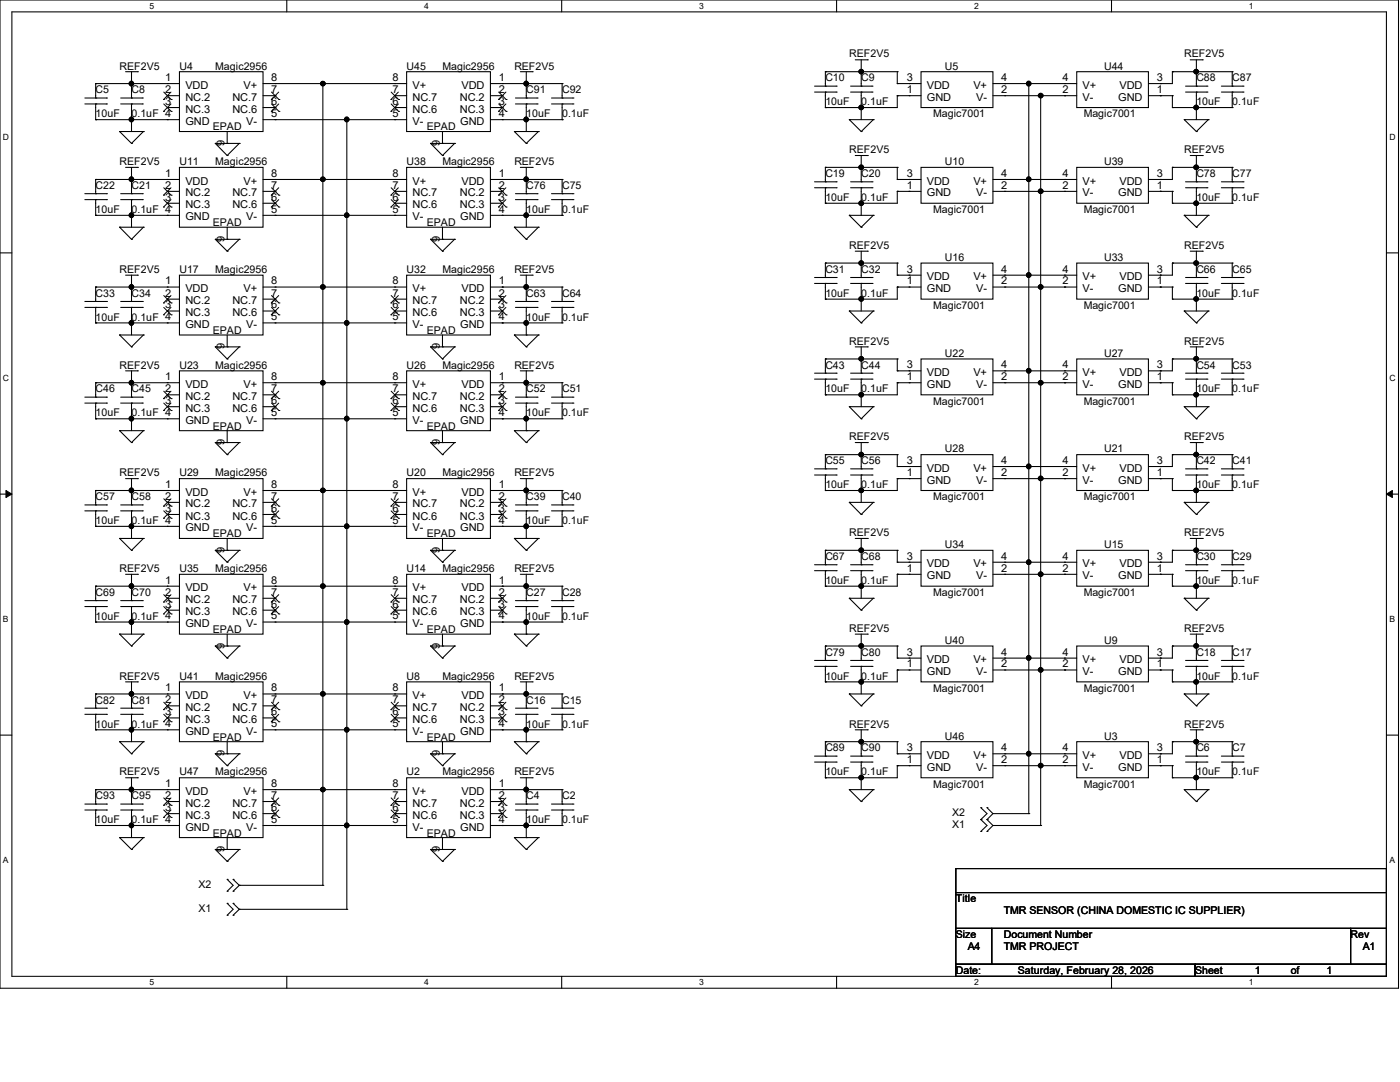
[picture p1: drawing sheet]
<svg xmlns="http://www.w3.org/2000/svg" width="279mm" height="216mm" viewBox="0 0 279 216" stroke-linecap="round" stroke-linejoin="round" font-family="sans-serif">
<defs><g id="words">
<g font-size="2.2">
<text x="33" y="16.2">1</text>
<text x="37" y="17.7">VDD</text>
<text x="48.6" y="17.7">V+</text>
<text x="54.1" y="16.2">8</text>
<text x="78.3" y="16.2">8</text>
<text x="82.3" y="17.7">V+</text>
<text x="92.1" y="17.7">VDD</text>
<text x="99.5" y="16.2">1</text>
<text x="181" y="16.2">3</text>
<text x="185" y="17.7">VDD</text>
<text x="194.3" y="17.7">V+</text>
<text x="199.8" y="16.2">4</text>
<text x="212" y="16.2">4</text>
<text x="216.1" y="17.7">V+</text>
<text x="223.4" y="17.7">VDD</text>
<text x="230.8" y="16.2">3</text>
<text x="33" y="18.6">2</text>
<text x="33" y="21">3</text>
<text x="37" y="20.1">NC.2</text>
<text x="37" y="22.5">NC.3</text>
<text x="46.4" y="22.5">NC.6</text>
<text x="46.4" y="20.1">NC.7</text>
<text x="54.1" y="23.4">5</text>
<text x="54.1" y="21">6</text>
<text x="54.1" y="18.6">7</text>
<text x="78.3" y="23.4">5</text>
<text x="78.3" y="21">6</text>
<text x="78.3" y="18.6">7</text>
<text x="82.3" y="22.5">NC.6</text>
<text x="82.3" y="20.1">NC.7</text>
<text x="91.8" y="20.1">NC.2</text>
<text x="91.8" y="22.5">NC.3</text>
<text x="99.5" y="18.6">2</text>
<text x="99.5" y="21">3</text>
<text x="99.5" y="23.4">4</text>
<text x="181" y="18.6">1</text>
<text x="185" y="20.1">GND</text>
<text x="194.8" y="20.1">V-</text>
<text x="199.8" y="18.6">2</text>
<text x="212" y="18.6">2</text>
<text x="216.1" y="20.1">V-</text>
<text x="223.2" y="20.1">GND</text>
<text x="230.8" y="18.6">1</text>
<text x="37" y="24.9">GND</text>
<text x="44.8" y="29.1" transform="rotate(-90 44.8 29.1)">9</text>
<text x="49.1" y="24.9">V-</text>
<text x="82.3" y="24.9">V-</text>
<text x="87.8" y="29.1" transform="rotate(-90 87.8 29.1)">9</text>
<text x="91.9" y="24.9">GND</text>
<text x="33" y="35.3">1</text>
<text x="54.1" y="35.3">8</text>
<text x="78.3" y="35.3">8</text>
<text x="99.5" y="35.3">1</text>
<text x="181" y="35.3">3</text>
<text x="199.8" y="35.3">4</text>
<text x="212" y="35.3">4</text>
<text x="230.8" y="35.3">3</text>
<text x="33" y="37.7">2</text>
<text x="33" y="40">3</text>
<text x="37" y="36.8">VDD</text>
<text x="37" y="39.2">NC.2</text>
<text x="37" y="41.6">NC.3</text>
<text x="46.4" y="41.6">NC.6</text>
<text x="46.4" y="39.2">NC.7</text>
<text x="48.6" y="36.8">V+</text>
<text x="54.1" y="40">6</text>
<text x="54.1" y="37.7">7</text>
<text x="78.3" y="40">6</text>
<text x="78.3" y="37.7">7</text>
<text x="82.3" y="41.6">NC.6</text>
<text x="82.3" y="39.2">NC.7</text>
<text x="82.3" y="36.8">V+</text>
<text x="91.8" y="39.2">NC.2</text>
<text x="91.8" y="41.6">NC.3</text>
<text x="92.1" y="36.8">VDD</text>
<text x="99.5" y="37.7">2</text>
<text x="99.5" y="40">3</text>
<text x="181" y="37.7">1</text>
<text x="185" y="39.2">GND</text>
<text x="185" y="36.8">VDD</text>
<text x="194.3" y="36.8">V+</text>
<text x="194.8" y="39.2">V-</text>
<text x="199.8" y="37.7">2</text>
<text x="212" y="37.7">2</text>
<text x="216.1" y="39.2">V-</text>
<text x="216.1" y="36.8">V+</text>
<text x="223.2" y="39.2">GND</text>
<text x="223.4" y="36.8">VDD</text>
<text x="230.8" y="37.7">1</text>
<text x="37" y="44">GND</text>
<text x="49.1" y="44">V-</text>
<text x="54.1" y="42.5">5</text>
<text x="78.3" y="42.5">5</text>
<text x="82.3" y="44">V-</text>
<text x="91.9" y="44">GND</text>
<text x="99.5" y="42.5">4</text>
<text x="44.8" y="48.2" transform="rotate(-90 44.8 48.2)">9</text>
<text x="87.8" y="48.2" transform="rotate(-90 87.8 48.2)">9</text>
<text x="33" y="56.8">1</text>
<text x="33" y="59.2">2</text>
<text x="37" y="58.3">VDD</text>
<text x="48.6" y="58.3">V+</text>
<text x="54.1" y="59.2">7</text>
<text x="54.1" y="56.8">8</text>
<text x="78.3" y="59.2">7</text>
<text x="78.3" y="56.8">8</text>
<text x="82.3" y="58.3">V+</text>
<text x="92.1" y="58.3">VDD</text>
<text x="99.5" y="56.8">1</text>
<text x="99.5" y="59.2">2</text>
<text x="181" y="56.8">1</text>
<text x="181" y="54.4">3</text>
<text x="185" y="58.3">GND</text>
<text x="185" y="55.9">VDD</text>
<text x="194.3" y="55.9">V+</text>
<text x="194.8" y="58.3">V-</text>
<text x="199.8" y="56.8">2</text>
<text x="199.8" y="54.4">4</text>
<text x="212" y="56.8">2</text>
<text x="212" y="54.4">4</text>
<text x="216.1" y="58.3">V-</text>
<text x="216.1" y="55.9">V+</text>
<text x="223.2" y="58.3">GND</text>
<text x="223.4" y="55.9">VDD</text>
<text x="230.8" y="56.8">1</text>
<text x="230.8" y="54.4">3</text>
<text x="33" y="61.6">3</text>
<text x="37" y="60.7">NC.2</text>
<text x="37" y="63.1">NC.3</text>
<text x="37" y="65.4">GND</text>
<text x="46.4" y="63.1">NC.6</text>
<text x="46.4" y="60.7">NC.7</text>
<text x="49.1" y="65.4">V-</text>
<text x="54.1" y="63.9">5</text>
<text x="54.1" y="61.6">6</text>
<text x="78.3" y="63.9">5</text>
<text x="78.3" y="61.6">6</text>
<text x="82.3" y="65.4">V-</text>
<text x="82.3" y="63.1">NC.6</text>
<text x="82.3" y="60.7">NC.7</text>
<text x="91.8" y="60.7">NC.2</text>
<text x="91.8" y="63.1">NC.3</text>
<text x="91.9" y="65.4">GND</text>
<text x="99.5" y="61.6">3</text>
<text x="99.5" y="63.9">4</text>
<text x="44.8" y="69.7" transform="rotate(-90 44.8 69.7)">9</text>
<text x="87.8" y="69.7" transform="rotate(-90 87.8 69.7)">9</text>
<text x="33" y="75.9">1</text>
<text x="37" y="77.4">VDD</text>
<text x="48.6" y="77.4">V+</text>
<text x="54.1" y="75.9">8</text>
<text x="78.3" y="75.9">8</text>
<text x="82.3" y="77.4">V+</text>
<text x="92.1" y="77.4">VDD</text>
<text x="99.5" y="75.9">1</text>
<text x="181" y="75.9">1</text>
<text x="181" y="73.5">3</text>
<text x="185" y="77.4">GND</text>
<text x="185" y="75">VDD</text>
<text x="194.3" y="75">V+</text>
<text x="194.8" y="77.4">V-</text>
<text x="199.8" y="75.9">2</text>
<text x="199.8" y="73.5">4</text>
<text x="212" y="75.9">2</text>
<text x="212" y="73.5">4</text>
<text x="216.1" y="77.4">V-</text>
<text x="216.1" y="75">V+</text>
<text x="223.2" y="77.4">GND</text>
<text x="223.4" y="75">VDD</text>
<text x="230.8" y="75.9">1</text>
<text x="230.8" y="73.5">3</text>
<text x="33" y="78.3">2</text>
<text x="33" y="80.6">3</text>
<text x="37" y="79.8">NC.2</text>
<text x="37" y="82.2">NC.3</text>
<text x="46.4" y="82.2">NC.6</text>
<text x="46.4" y="79.8">NC.7</text>
<text x="54.1" y="83.1">5</text>
<text x="54.1" y="80.6">6</text>
<text x="54.1" y="78.3">7</text>
<text x="78.3" y="83.1">5</text>
<text x="78.3" y="80.6">6</text>
<text x="78.3" y="78.3">7</text>
<text x="82.3" y="82.2">NC.6</text>
<text x="82.3" y="79.8">NC.7</text>
<text x="91.8" y="79.8">NC.2</text>
<text x="91.8" y="82.2">NC.3</text>
<text x="99.5" y="78.3">2</text>
<text x="99.5" y="80.6">3</text>
<text x="99.5" y="83.1">4</text>
<text x="37" y="84.6">GND</text>
<text x="44.8" y="88.8" transform="rotate(-90 44.8 88.8)">9</text>
<text x="49.1" y="84.6">V-</text>
<text x="82.3" y="84.6">V-</text>
<text x="87.8" y="88.8" transform="rotate(-90 87.8 88.8)">9</text>
<text x="91.9" y="84.6">GND</text>
<text x="181" y="95">1</text>
<text x="181" y="92.6">3</text>
<text x="185" y="94.1">VDD</text>
<text x="194.3" y="94.1">V+</text>
<text x="199.8" y="95">2</text>
<text x="199.8" y="92.6">4</text>
<text x="212" y="95">2</text>
<text x="212" y="92.6">4</text>
<text x="216.1" y="94.1">V+</text>
<text x="223.4" y="94.1">VDD</text>
<text x="230.8" y="95">1</text>
<text x="230.8" y="92.6">3</text>
<text x="33" y="97.4">1</text>
<text x="33" y="99.7">2</text>
<text x="37" y="98.9">VDD</text>
<text x="37" y="101.3">NC.2</text>
<text x="46.4" y="101.3">NC.7</text>
<text x="48.6" y="98.9">V+</text>
<text x="54.1" y="99.7">7</text>
<text x="54.1" y="97.4">8</text>
<text x="78.3" y="99.7">7</text>
<text x="78.3" y="97.4">8</text>
<text x="82.3" y="101.3">NC.7</text>
<text x="82.3" y="98.9">V+</text>
<text x="91.8" y="101.3">NC.2</text>
<text x="92.1" y="98.9">VDD</text>
<text x="99.5" y="97.4">1</text>
<text x="99.5" y="99.7">2</text>
<text x="185" y="96.5">GND</text>
<text x="194.8" y="96.5">V-</text>
<text x="216.1" y="96.5">V-</text>
<text x="223.2" y="96.5">GND</text>
<text x="33" y="102.1">3</text>
<text x="37" y="103.7">NC.3</text>
<text x="37" y="106">GND</text>
<text x="46.4" y="103.7">NC.6</text>
<text x="49.1" y="106">V-</text>
<text x="54.1" y="104.5">5</text>
<text x="54.1" y="102.1">6</text>
<text x="78.3" y="104.5">5</text>
<text x="78.3" y="102.1">6</text>
<text x="82.3" y="106">V-</text>
<text x="82.3" y="103.7">NC.6</text>
<text x="91.8" y="103.7">NC.3</text>
<text x="91.9" y="106">GND</text>
<text x="99.5" y="102.1">3</text>
<text x="99.5" y="104.5">4</text>
<text x="44.8" y="110.3" transform="rotate(-90 44.8 110.3)">9</text>
<text x="87.8" y="110.3" transform="rotate(-90 87.8 110.3)">9</text>
<text x="181" y="111.7">3</text>
<text x="185" y="113.2">VDD</text>
<text x="194.3" y="113.2">V+</text>
<text x="199.8" y="111.7">4</text>
<text x="212" y="111.7">4</text>
<text x="216.1" y="113.2">V+</text>
<text x="223.4" y="113.2">VDD</text>
<text x="230.8" y="111.7">3</text>
<text x="33" y="116.5">1</text>
<text x="33" y="118.9">2</text>
<text x="37" y="118">VDD</text>
<text x="48.6" y="118">V+</text>
<text x="54.1" y="118.9">7</text>
<text x="54.1" y="116.5">8</text>
<text x="78.3" y="118.9">7</text>
<text x="78.3" y="116.5">8</text>
<text x="82.3" y="118">V+</text>
<text x="92.1" y="118">VDD</text>
<text x="99.5" y="116.5">1</text>
<text x="99.5" y="118.9">2</text>
<text x="181" y="114.1">1</text>
<text x="185" y="115.6">GND</text>
<text x="194.8" y="115.6">V-</text>
<text x="199.8" y="114.1">2</text>
<text x="212" y="114.1">2</text>
<text x="216.1" y="115.6">V-</text>
<text x="223.2" y="115.6">GND</text>
<text x="230.8" y="114.1">1</text>
<text x="33" y="121.2">3</text>
<text x="37" y="120.4">NC.2</text>
<text x="37" y="122.8">NC.3</text>
<text x="37" y="125.1">GND</text>
<text x="46.4" y="122.8">NC.6</text>
<text x="46.4" y="120.4">NC.7</text>
<text x="49.1" y="125.1">V-</text>
<text x="54.1" y="123.6">5</text>
<text x="54.1" y="121.2">6</text>
<text x="78.3" y="123.6">5</text>
<text x="78.3" y="121.2">6</text>
<text x="82.3" y="125.1">V-</text>
<text x="82.3" y="122.8">NC.6</text>
<text x="82.3" y="120.4">NC.7</text>
<text x="91.8" y="120.4">NC.2</text>
<text x="91.8" y="122.8">NC.3</text>
<text x="91.9" y="125.1">GND</text>
<text x="99.5" y="121.2">3</text>
<text x="99.5" y="123.6">4</text>
<text x="44.8" y="129.4" transform="rotate(-90 44.8 129.4)">9</text>
<text x="87.8" y="129.4" transform="rotate(-90 87.8 129.4)">9</text>
<text x="181" y="130.8">3</text>
<text x="199.8" y="130.8">4</text>
<text x="212" y="130.8">4</text>
<text x="230.8" y="130.8">3</text>
<text x="33" y="138">1</text>
<text x="54.1" y="138">8</text>
<text x="78.3" y="138">8</text>
<text x="99.5" y="138">1</text>
<text x="181" y="133.2">1</text>
<text x="185" y="134.7">GND</text>
<text x="185" y="132.3">VDD</text>
<text x="194.3" y="132.3">V+</text>
<text x="194.8" y="134.7">V-</text>
<text x="199.8" y="133.2">2</text>
<text x="212" y="133.2">2</text>
<text x="216.1" y="134.7">V-</text>
<text x="216.1" y="132.3">V+</text>
<text x="223.2" y="134.7">GND</text>
<text x="223.4" y="132.3">VDD</text>
<text x="230.8" y="133.2">1</text>
<text x="33" y="140.3">2</text>
<text x="33" y="142.7">3</text>
<text x="37" y="139.5">VDD</text>
<text x="37" y="141.9">NC.2</text>
<text x="46.4" y="141.9">NC.7</text>
<text x="48.6" y="139.5">V+</text>
<text x="54.1" y="142.7">6</text>
<text x="54.1" y="140.3">7</text>
<text x="78.3" y="142.7">6</text>
<text x="78.3" y="140.3">7</text>
<text x="82.3" y="141.9">NC.7</text>
<text x="82.3" y="139.5">V+</text>
<text x="91.8" y="141.9">NC.2</text>
<text x="92.1" y="139.5">VDD</text>
<text x="99.5" y="140.3">2</text>
<text x="99.5" y="142.7">3</text>
<text x="37" y="144.3">NC.3</text>
<text x="37" y="146.6">GND</text>
<text x="46.4" y="144.3">NC.6</text>
<text x="49.1" y="146.6">V-</text>
<text x="54.1" y="145.1">5</text>
<text x="78.3" y="145.1">5</text>
<text x="82.3" y="146.6">V-</text>
<text x="82.3" y="144.3">NC.6</text>
<text x="91.8" y="144.3">NC.3</text>
<text x="91.9" y="146.6">GND</text>
<text x="99.5" y="145.1">4</text>
<text x="181" y="149.9">3</text>
<text x="199.8" y="149.9">4</text>
<text x="212" y="149.9">4</text>
<text x="230.8" y="149.9">3</text>
<text x="44.8" y="150.9" transform="rotate(-90 44.8 150.9)">9</text>
<text x="87.8" y="150.9" transform="rotate(-90 87.8 150.9)">9</text>
<text x="181" y="152.3">1</text>
<text x="185" y="153.8">GND</text>
<text x="185" y="151.4">VDD</text>
<text x="194.3" y="151.4">V+</text>
<text x="194.8" y="153.8">V-</text>
<text x="199.8" y="152.3">2</text>
<text x="212" y="152.3">2</text>
<text x="216.1" y="153.8">V-</text>
<text x="216.1" y="151.4">V+</text>
<text x="223.2" y="153.8">GND</text>
<text x="223.4" y="151.4">VDD</text>
<text x="230.8" y="152.3">1</text>
<text x="33" y="157.1">1</text>
<text x="33" y="159.4">2</text>
<text x="33" y="161.8">3</text>
<text x="37" y="158.6">VDD</text>
<text x="37" y="160.9">NC.2</text>
<text x="46.4" y="160.9">NC.7</text>
<text x="48.6" y="158.6">V+</text>
<text x="54.1" y="161.8">6</text>
<text x="54.1" y="159.4">7</text>
<text x="54.1" y="157.1">8</text>
<text x="78.3" y="161.8">6</text>
<text x="78.3" y="159.4">7</text>
<text x="78.3" y="157.1">8</text>
<text x="82.3" y="160.9">NC.7</text>
<text x="82.3" y="158.6">V+</text>
<text x="91.8" y="160.9">NC.2</text>
<text x="92.1" y="158.6">VDD</text>
<text x="99.5" y="157.1">1</text>
<text x="99.5" y="159.4">2</text>
<text x="99.5" y="161.8">3</text>
<text x="37" y="163.4">NC.3</text>
<text x="37" y="165.7">GND</text>
<text x="46.4" y="163.4">NC.6</text>
<text x="49.1" y="165.7">V-</text>
<text x="54.1" y="164.2">5</text>
<text x="78.3" y="164.2">5</text>
<text x="82.3" y="165.7">V-</text>
<text x="82.3" y="163.4">NC.6</text>
<text x="91.8" y="163.4">NC.3</text>
<text x="91.9" y="165.7">GND</text>
<text x="99.5" y="164.2">4</text>
<text x="44.8" y="170" transform="rotate(-90 44.8 170)">9</text>
<text x="87.8" y="170" transform="rotate(-90 87.8 170)">9</text>
</g>
<g font-size="2.1">
<text x="169.5" y="11.5">REF2V5</text>
<text x="236.3" y="11.5">REF2V5</text>
<text x="23.9" y="13.9">REF2V5</text>
<text x="35.8" y="13.9">U4</text>
<text x="43" y="13.9">Magic2956</text>
<text x="81.2" y="13.9">U45</text>
<text x="88.3" y="13.9">Magic2956</text>
<text x="102.7" y="13.9">REF2V5</text>
<text x="164.7" y="16.3">C10</text>
<text x="171.9" y="16.3">C9</text>
<text x="188.6" y="13.9">U5</text>
<text x="220.3" y="13.9">U44</text>
<text x="238.8" y="16.3">C88</text>
<text x="245.9" y="16.3">C87</text>
<text x="19.1" y="18.6">C5</text>
<text x="19.1" y="23.4">10uF</text>
<text x="26.2" y="18.6">C8</text>
<text x="26.2" y="23.4">0.1uF 4</text>
<text x="105" y="18.6">C91</text>
<text x="105" y="23.4">10uF</text>
<text x="112.2" y="18.6">C92</text>
<text x="112.2" y="23.4">0.1uF</text>
<text x="164.7" y="21">10uF</text>
<text x="171.9" y="21">0.1uF</text>
<text x="186.2" y="23.4">Magic7001</text>
<text x="216.3" y="23.4">Magic7001</text>
<text x="238.8" y="21">10uF</text>
<text x="245.9" y="21">0.1uF</text>
<text x="42.5" y="26">EPAD</text>
<text x="85.2" y="26">EPAD</text>
<text x="23.9" y="33">REF2V5</text>
<text x="35.8" y="33">U11</text>
<text x="43" y="33">Magic2956</text>
<text x="81.2" y="33">U38</text>
<text x="88.3" y="33">Magic2956</text>
<text x="102.7" y="33">REF2V5</text>
<text x="164.7" y="35.3">C19</text>
<text x="169.5" y="30.6">REF2V5</text>
<text x="171.9" y="35.3">C20</text>
<text x="188.6" y="33">U10</text>
<text x="220.3" y="33">U39</text>
<text x="236.3" y="30.6">REF2V5</text>
<text x="238.8" y="35.3">C78</text>
<text x="245.9" y="35.3">C77</text>
<text x="19.1" y="37.8">C22</text>
<text x="26.2" y="37.8">C21</text>
<text x="105" y="37.8">C76</text>
<text x="112.2" y="37.8">C75</text>
<text x="164.7" y="40.1">10uF</text>
<text x="171.9" y="40.1">0.1uF</text>
<text x="238.8" y="40.1">10uF</text>
<text x="245.9" y="40.1">0.1uF</text>
<text x="19.1" y="42.5">10uF</text>
<text x="26.2" y="42.5">0.1uF 4</text>
<text x="42.5" y="45.1">EPAD</text>
<text x="85.2" y="45.1">EPAD</text>
<text x="105" y="42.5">10uF</text>
<text x="112.2" y="42.5">0.1uF</text>
<text x="186.2" y="42.5">Magic7001</text>
<text x="216.3" y="42.5">Magic7001</text>
<text x="169.5" y="49.7">REF2V5</text>
<text x="188.6" y="52.1">U16</text>
<text x="220.3" y="52.1">U33</text>
<text x="236.3" y="49.7">REF2V5</text>
<text x="19.1" y="59.2">C33</text>
<text x="23.9" y="54.4">REF2V5</text>
<text x="26.2" y="59.2">C34</text>
<text x="35.8" y="54.4">U17</text>
<text x="43" y="54.4">Magic2956</text>
<text x="81.2" y="54.4">U32</text>
<text x="88.3" y="54.4">Magic2956</text>
<text x="102.7" y="54.4">REF2V5</text>
<text x="105" y="59.2">C63</text>
<text x="112.2" y="59.2">C64</text>
<text x="164.7" y="54.4">C31</text>
<text x="164.7" y="59.2">10uF</text>
<text x="171.9" y="54.4">C32</text>
<text x="171.9" y="59.2">0.1uF</text>
<text x="238.8" y="54.4">C66</text>
<text x="238.8" y="59.2">10uF</text>
<text x="245.9" y="54.4">C65</text>
<text x="245.9" y="59.2">0.1uF</text>
<text x="19.1" y="64">10uF</text>
<text x="26.2" y="64">0.1uF 4</text>
<text x="105" y="64">10uF</text>
<text x="112.2" y="64">0.1uF</text>
<text x="186.2" y="61.6">Magic7001</text>
<text x="216.3" y="61.6">Magic7001</text>
<text x="42.5" y="66.6">EPAD</text>
<text x="85.2" y="66.6">EPAD</text>
<text x="169.5" y="68.8">REF2V5</text>
<text x="188.6" y="71.2">U22</text>
<text x="220.3" y="71.2">U27</text>
<text x="236.3" y="68.8">REF2V5</text>
<text x="23.9" y="73.6">REF2V5</text>
<text x="35.8" y="73.6">U23</text>
<text x="43" y="73.6">Magic2956</text>
<text x="81.2" y="73.6">U26</text>
<text x="88.3" y="73.6">Magic2956</text>
<text x="102.7" y="73.6">REF2V5</text>
<text x="164.7" y="73.6">C43</text>
<text x="171.9" y="73.6">C44</text>
<text x="238.8" y="73.6">C54</text>
<text x="245.9" y="73.6">C53</text>
<text x="19.1" y="78.3">C46</text>
<text x="19.1" y="83.1">10uF</text>
<text x="26.2" y="78.3">C45</text>
<text x="26.2" y="83.1">0.1uF 4</text>
<text x="105" y="78.3">C52</text>
<text x="105" y="83.1">10uF</text>
<text x="112.2" y="78.3">C51</text>
<text x="112.2" y="83.1">0.1uF</text>
<text x="164.7" y="78.3">10uF</text>
<text x="171.9" y="78.3">0.1uF</text>
<text x="186.2" y="80.7">Magic7001</text>
<text x="216.3" y="80.7">Magic7001</text>
<text x="238.8" y="78.3">10uF</text>
<text x="245.9" y="78.3">0.1uF</text>
<text x="42.5" y="85.7">EPAD</text>
<text x="85.2" y="85.7">EPAD</text>
<text x="169.5" y="87.9">REF2V5</text>
<text x="236.3" y="87.9">REF2V5</text>
<text x="23.9" y="95">REF2V5</text>
<text x="35.8" y="95">U29</text>
<text x="43" y="95">Magic2956</text>
<text x="81.2" y="95">U20</text>
<text x="88.3" y="95">Magic2956</text>
<text x="102.7" y="95">REF2V5</text>
<text x="164.7" y="92.7">C55</text>
<text x="171.9" y="92.7">C56</text>
<text x="188.6" y="90.3">U28</text>
<text x="220.3" y="90.3">U21</text>
<text x="238.8" y="92.7">C42</text>
<text x="245.9" y="92.7">C41</text>
<text x="19.1" y="99.8">C57</text>
<text x="26.2" y="99.8">C58</text>
<text x="105" y="99.8">C39</text>
<text x="112.2" y="99.8">C40</text>
<text x="164.7" y="97.5">10uF</text>
<text x="171.9" y="97.5">0.1uF</text>
<text x="186.2" y="99.8">Magic7001</text>
<text x="216.3" y="99.8">Magic7001</text>
<text x="238.8" y="97.5">10uF</text>
<text x="245.9" y="97.5">0.1uF</text>
<text x="19.1" y="104.6">10uF</text>
<text x="26.2" y="104.6">0.1uF 4</text>
<text x="42.5" y="107.2">EPAD</text>
<text x="85.2" y="107.2">EPAD</text>
<text x="105" y="104.6">10uF</text>
<text x="112.2" y="104.6">0.1uF</text>
<text x="169.5" y="107">REF2V5</text>
<text x="236.3" y="107">REF2V5</text>
<text x="164.7" y="111.8">C67</text>
<text x="171.9" y="111.8">C68</text>
<text x="188.6" y="109.4">U34</text>
<text x="220.3" y="109.4">U15</text>
<text x="238.8" y="111.8">C30</text>
<text x="245.9" y="111.8">C29</text>
<text x="19.1" y="118.9">C69</text>
<text x="23.9" y="114.1">REF2V5</text>
<text x="26.2" y="118.9">C70</text>
<text x="35.8" y="114.1">U35</text>
<text x="43" y="114.1">Magic2956</text>
<text x="81.2" y="114.1">U14</text>
<text x="88.3" y="114.1">Magic2956</text>
<text x="102.7" y="114.1">REF2V5</text>
<text x="105" y="118.9">C27</text>
<text x="112.2" y="118.9">C28</text>
<text x="164.7" y="116.5">10uF</text>
<text x="171.9" y="116.5">0.1uF</text>
<text x="186.2" y="118.9">Magic7001</text>
<text x="216.3" y="118.9">Magic7001</text>
<text x="238.8" y="116.5">10uF</text>
<text x="245.9" y="116.5">0.1uF</text>
<text x="19.1" y="123.7">10uF</text>
<text x="26.2" y="123.7">0.1uF 4</text>
<text x="105" y="123.7">10uF</text>
<text x="112.2" y="123.7">0.1uF</text>
<text x="42.5" y="126.3">EPAD</text>
<text x="85.2" y="126.3">EPAD</text>
<text x="164.7" y="130.9">C79</text>
<text x="169.5" y="126.1">REF2V5</text>
<text x="171.9" y="130.9">C80</text>
<text x="188.6" y="128.5">U40</text>
<text x="220.3" y="128.5">U9</text>
<text x="236.3" y="126.1">REF2V5</text>
<text x="238.8" y="130.9">C18</text>
<text x="245.9" y="130.9">C17</text>
<text x="23.9" y="135.6">REF2V5</text>
<text x="35.8" y="135.6">U41</text>
<text x="43" y="135.6">Magic2956</text>
<text x="81.2" y="135.6">U8</text>
<text x="88.3" y="135.6">Magic2956</text>
<text x="102.7" y="135.6">REF2V5</text>
<text x="164.7" y="135.6">10uF</text>
<text x="171.9" y="135.6">0.1uF</text>
<text x="238.8" y="135.6">10uF</text>
<text x="245.9" y="135.6">0.1uF</text>
<text x="19.1" y="140.4">C82</text>
<text x="26.2" y="140.4">C81</text>
<text x="105" y="140.4">C16</text>
<text x="112.2" y="140.4">C15</text>
<text x="186.2" y="138">Magic7001</text>
<text x="216.3" y="138">Magic7001</text>
<text x="19.1" y="145.2">10uF</text>
<text x="26.2" y="145.2">0.1uF 4</text>
<text x="42.5" y="147.8">EPAD</text>
<text x="85.2" y="147.8">EPAD</text>
<text x="105" y="145.2">10uF</text>
<text x="112.2" y="145.2">0.1uF</text>
<text x="164.7" y="149.9">C89</text>
<text x="169.5" y="145.2">REF2V5</text>
<text x="171.9" y="149.9">C90</text>
<text x="188.6" y="147.6">U46</text>
<text x="220.3" y="147.6">U3</text>
<text x="236.3" y="145.2">REF2V5</text>
<text x="238.8" y="149.9">C6</text>
<text x="245.9" y="149.9">C7</text>
<text x="23.9" y="154.7">REF2V5</text>
<text x="35.8" y="154.7">U47</text>
<text x="43" y="154.7">Magic2956</text>
<text x="81.2" y="154.7">U2</text>
<text x="88.3" y="154.7">Magic2956</text>
<text x="102.7" y="154.7">REF2V5</text>
<text x="164.7" y="154.7">10uF</text>
<text x="171.9" y="154.7">0.1uF</text>
<text x="238.8" y="154.7">10uF</text>
<text x="245.9" y="154.7">0.1uF</text>
<text x="19.1" y="159.5">C93</text>
<text x="26.2" y="159.5">C95</text>
<text x="105" y="159.5">C4</text>
<text x="112.2" y="159.5">C2</text>
<text x="186.2" y="157.1">Magic7001</text>
<text x="216.3" y="157.1">Magic7001</text>
<text x="19.1" y="164.3">10uF</text>
<text x="26.2" y="164.3">0.1uF 4</text>
<text x="42.5" y="166.9">EPAD</text>
<text x="85.2" y="166.9">EPAD</text>
<text x="105" y="164.3">10uF</text>
<text x="112.2" y="164.3">0.1uF</text>
<text x="190" y="162.9">X2</text>
<text x="190" y="165.2">X1</text>
<text x="39.6" y="177.2">X2</text>
<text x="39.6" y="181.9">X1</text>
<text x="190.8" y="180">Title</text>
<text x="200.3" y="182.4">TMR SENSOR (CHINA DOMESTIC IC SUPPLIER)</text>
<text x="190.8" y="187.2">Size</text>
<text x="193.1" y="189.6">A4</text>
<text x="200.3" y="187.2">Document Number</text>
<text x="200.3" y="189.6">TMR PROJECT</text>
<text x="269.5" y="187.2">Rev</text>
<text x="271.9" y="189.6">A1</text>
<text x="190.8" y="194.4">Date:</text>
<text x="203.2" y="194.4">Saturday, February 28, 2026</text>
<text x="238.5" y="194.4">Sheet</text>
<text x="250.4" y="194.4">1</text>
<text x="257.6" y="194.4">of</text>
<text x="264.7" y="194.4">1</text>
</g>
<g font-size="1.7">
<text x="29.8" y="1.8">5</text>
<text x="84.7" y="1.8">4</text>
<text x="139.5" y="1.8">3</text>
<text x="194.4" y="1.8">2</text>
<text x="249.3" y="1.8">1</text>
<text x=".6" y="27.9">D</text>
<text x="277.3" y="27.9">D</text>
<text x=".6" y="76">C</text>
<text x="277.3" y="76">C</text>
<text x=".6" y="124.2">B</text>
<text x="277.3" y="124.2">B</text>
<text x=".6" y="172.3">A</text>
<text x="277.3" y="172.3">A</text>
<text x="29.8" y="196.6">5</text>
<text x="84.7" y="196.6">4</text>
<text x="139.5" y="196.6">3</text>
<text x="194.4" y="196.6">2</text>
<text x="249.3" y="196.6">1</text>
</g>
</g></defs>
<path d="M0 0h279.1v197.2h-279.1zM2.4 2.4h274.3v192.4h-274.3z" fill="none" stroke="#000" stroke-width=".21"/>
<g fill="#fff">
<path d="M29.8 .3h.9v1.9h-.9z"/>
<path d="M29.8 195.1h.9v1.9h-.9z"/>
</g>
<path d="M57.2 0v2.4M57.2 194.8v2.4" fill="none" stroke="#000" stroke-width=".21"/>
<g fill="#fff">
<path d="M84.7 .3h.9v1.9h-.9z"/>
<path d="M84.7 195.1h.9v1.9h-.9z"/>
</g>
<path d="M112.1 0v2.4M112.1 194.8v2.4" fill="none" stroke="#000" stroke-width=".21"/>
<g fill="#fff">
<path d="M139.5 .3h1v1.9h-1z"/>
<path d="M139.5 195.1h1v1.9h-1z"/>
</g>
<path d="M167 0v2.4M167 194.8v2.4" fill="none" stroke="#000" stroke-width=".21"/>
<g fill="#fff">
<path d="M194.4 .3h.9v1.9h-.9z"/>
<path d="M194.4 195.1h.9v1.9h-.9z"/>
</g>
<path d="M221.8 0v2.4M221.8 194.8v2.4" fill="none" stroke="#000" stroke-width=".21"/>
<g fill="#fff">
<path d="M249.3 .3h.9v1.9h-.9z"/>
<path d="M249.3 195.1h.9v1.9h-.9z"/>
<path d="M.6 26.4h1.2v1.9h-1.2z"/>
<path d="M277.3 26.4h1.2v1.9h-1.2z"/>
<path d="M.6 74.5h1.2v1.9h-1.2z"/>
<path d="M277.3 74.5h1.2v1.9h-1.2z"/>
</g>
<path d="M0 50.5h2.4M276.7 50.5h2.4" fill="none" stroke="#000" stroke-width=".21"/>
<g fill="#fff">
<path d="M.6 122.6h1.1v1.9h-1.1z"/>
<path d="M277.3 122.6h1.1v1.9h-1.1z"/>
</g>
<path d="M0 98.6h2.4M276.7 98.6h2.4" fill="none" stroke="#000" stroke-width=".21"/>
<path d="M1.2 97.9l1.2 .7-1.2 .7zM276.7 98.6l1.2-.7v1.4z" fill="#000" stroke="#000" stroke-width=".2"/>
<g fill="#fff">
<path d="M.6 170.7h1.1v1.9h-1.1z"/>
<path d="M277.3 170.7h1.1v1.9h-1.1z"/>
</g>
<g fill="none" stroke="#000" stroke-width=".21">
<path d="M16.9 19.6h4.4M19.1 19.6h.1M19.1 16.7h.1M19.1 16.7v2.9M19.1 16.7h16.7M21.3 19.6h.1M24.1 19.6h4.3M25.1 14.3h2.3M26.2 16.7h.1M26.2 19.6h.1M26.2 14.3v5.3M27.4 14.3h.1"/>
<path d="M28.4 19.6h.1M33.4 16.7h.1M33.4 19.1h.1M33.4 19.1h2.4M35.8 14.3h16.7v11.9h-16.7zM52.5 16.7h28.7M52.5 19.1h2.4M54.9 19.1h.1M54.9 16.7h.1M64.4 16.7h.1M64.4 16.7v160M78.8 19.1h.1"/>
<path d="M78.8 16.7h.1M78.8 19.1h2.4M81.2 14.3h16.7v11.9h-16.7zM97.9 16.7h14.3M97.9 19.1h2.3M100.2 16.7h.1M100.2 19.1h.1M102.9 19.6h4.3M103.8 14.3h2.4M105 16.7h.1M105 19.6h.1M105 14.3v5.3"/>
<path d="M106.2 14.3h.1M107.2 19.6h.1M110.1 19.6h4.2M112.2 19.6h.1M112.2 16.7h.1M112.2 16.7v2.9M114.3 19.6h.1M162.6 18.4h4.3M162.6 17.2h4.3M164.7 17.2h.1M164.7 18.4h.1M164.7 14.3h.1"/>
<path d="M164.7 14.3h14.4M164.7 14.3v2.9M164.7 18.4v3.1M166.9 18.4h.1M166.9 17.2h.1M169.8 18.4h4.2M169.8 17.2h4.2M170.7 11.9h2.4M171.9 14.3h.1M171.9 17.2h.1M171.9 18.4h.1M171.9 11.9v5.3"/>
<path d="M171.9 18.4v5.5M173.1 11.9h.1M174 18.4h.1M174 17.2h.1M179.1 14.3h.1M179.1 16.7h.1M179.1 19.1h.1M179.1 16.7h4.7M179.1 19.1h4.7M179.1 19.1v2.4h-14.4M179.1 14.3v2.4M181.4 19.1h.1"/>
<path d="M181.4 16.7h.1M183.8 14.3h14.4v7.2h-14.4zM198.2 16.7h16.7M198.2 19.1h16.7M200.5 19.1h.1M200.5 16.7h.1M205.3 16.7h.1M205.3 16.7v145.6M207.7 19.1h.1M207.7 19.1v145.6M212.5 19.1h.1M212.5 16.7h.1"/>
<path d="M214.9 14.3h14.3v7.2h-14.3zM229.2 19.1h4.8M231.6 19.1h.1M231.6 16.7h.1M234 14.3h.1M234 19.1h.1M234 14.3h11.9M234 14.3v2.4h-4.8M234 19.1v2.4M236.6 18.4h4.3M236.6 17.2h4.3M237.5 11.9h2.4"/>
<path d="M238.8 14.3h.1M238.8 17.2h.1M238.8 18.4h.1M238.8 11.9v5.3M238.8 18.4v5.5M239.9 11.9h.1M240.9 18.4h.1M240.9 17.2h.1M243.8 18.4h4.3M243.8 17.2h4.3M245.9 17.2h.1M245.9 18.4h.1"/>
<path d="M245.9 14.3h.1M245.9 14.3v2.9M245.9 18.4v3.1M248.1 18.4h.1M248.1 17.2h.1M16.9 39.8h4.4M16.9 38.7h4.4M16.9 20.7h4.4M19.1 20.7h.1M19.1 23.9h.1M19.1 38.7h.1M19.1 39.8h.1"/>
<path d="M19.1 35.8h.1M19.1 23.9h16.7M19.1 35.8h16.7M19.1 20.7v3.2M19.1 35.8v2.9M19.1 39.8v3.2M21.3 20.7h.1M21.3 39.8h.1M21.3 38.7h.1M23.9 26.2h.1M23.9 26.2h4.7M23.9 26.2l2.3 2.4"/>
<path d="M24.1 39.8h4.3M24.1 38.7h4.3M24.1 20.7h4.3M25.1 33.4h2.3M26.2 35.8h.1M26.2 28.6h.1M26.2 38.7h.1M26.2 39.8h.1M26.2 20.7h.1M26.2 23.9h.1M26.2 20.7v5.5M26.2 33.4v5.3"/>
<path d="M26.2 39.8v5.5M27.4 33.4h.1M28.4 39.8h.1M28.4 38.7h.1M28.4 20.7h.1M28.6 26.2h.1M28.6 26.2l-2.4 2.4M33.4 21.5h.1M33.4 23.9h.1M33.4 35.8h.1M33.4 38.2h.1M33.4 38.2h2.4"/>
<path d="M33.4 21.5h2.4M35.8 33.4h16.7v11.9h-16.7zM43 28.6h.1M43 28.6h4.8M43 28.6l2.3 2.4M45.3 31h.1M45.3 28.6h.1M45.3 26.2v2.4M47.8 28.6h.1M47.8 28.6l-2.5 2.4M52.5 23.9h28.7M52.5 35.8h28.7"/>
<path d="M52.5 38.2h2.4M52.5 21.5h2.4M54.9 23.9h.1M54.9 21.5h.1M54.9 38.2h.1M54.9 35.8h.1M64.4 35.8h.1M69.2 23.9h.1M69.2 23.9v157.5M78.8 38.2h.1M78.8 35.8h.1M78.8 23.9h.1"/>
<path d="M78.8 21.5h.1M78.8 38.2h2.4M78.8 21.5h2.4M81.2 33.4h16.7v11.9h-16.7zM85.9 28.6h.1M85.9 28.6h4.8M85.9 28.6l2.4 2.4M88.3 31h.1M88.3 28.6h.1M88.3 26.2v2.4M90.7 28.6h.1M90.7 28.6l-2.4 2.4"/>
<path d="M97.9 23.9h14.3M97.9 35.8h14.3M97.9 38.2h2.3M97.9 21.5h2.3M100.2 35.8h.1M100.2 38.2h.1M100.2 21.5h.1M100.2 23.9h.1M102.7 26.2h.1M102.7 26.2h4.7M102.7 26.2l2.3 2.4M102.9 39.8h4.3"/>
<path d="M102.9 38.7h4.3M102.9 20.7h4.3M103.8 33.4h2.4M105 35.8h.1M105 28.6h.1M105 20.7h.1M105 23.9h.1M105 38.7h.1M105 39.8h.1M105 20.7v5.5M105 33.4v5.3M105 39.8v5.5"/>
<path d="M106.2 33.4h.1M107.2 20.7h.1M107.2 39.8h.1M107.2 38.7h.1M107.4 26.2h.1M107.4 26.2l-2.4 2.4M110.1 39.8h4.2M110.1 38.7h4.2M110.1 20.7h4.2M112.2 20.7h.1M112.2 23.9h.1M112.2 38.7h.1"/>
<path d="M112.2 39.8h.1M112.2 35.8h.1M112.2 20.7v3.2M112.2 35.8v2.9M112.2 39.8v3.2M114.3 20.7h.1M114.3 39.8h.1M114.3 38.7h.1M162.6 37.5h4.3M162.6 36.3h4.3M164.7 21.5h.1M164.7 36.3h.1"/>
<path d="M164.7 37.5h.1M164.7 33.4h.1M164.7 33.4h14.4M164.7 33.4v2.9M164.7 37.5v3.1M166.9 37.5h.1M166.9 36.3h.1M169.5 23.9h.1M169.5 23.9h4.8M169.5 23.9l2.4 2.3M169.8 37.5h4.2M169.8 36.3h4.2"/>
<path d="M170.7 31h2.4M171.9 26.2h.1M171.9 33.4h.1M171.9 21.5h.1M171.9 36.3h.1M171.9 37.5h.1M171.9 31v5.3M171.9 37.5v5.5M173.1 31h.1M174 37.5h.1M174 36.3h.1M174.3 23.9h.1"/>
<path d="M174.3 23.9l-2.4 2.3M179.1 33.4h.1M179.1 35.8h.1M179.1 38.2h.1M179.1 35.8h4.7M179.1 38.2h4.7M179.1 38.2v2.4h-14.4M179.1 33.4v2.4M181.4 38.2h.1M181.4 35.8h.1M183.8 33.4h14.4v7.2h-14.4zM198.2 35.8h16.7"/>
<path d="M198.2 38.2h16.7M200.5 38.2h.1M200.5 35.8h.1M207.7 38.2h.1M212.5 38.2h.1M212.5 35.8h.1M214.9 33.4h14.3v7.2h-14.3zM229.2 38.2h4.8M231.6 38.2h.1M231.6 35.8h.1M234 21.5h.1M234 33.4h.1"/>
<path d="M234 38.2h.1M234 33.4h11.9M234 33.4v2.4h-4.8M234 21.5h11.9M234 38.2v2.4M236.3 23.9h.1M236.3 23.9h4.8M236.3 23.9l2.5 2.3M236.6 37.5h4.3M236.6 36.3h4.3M237.5 31h2.4M238.8 26.2h.1"/>
<path d="M238.8 33.4h.1M238.8 21.5h.1M238.8 36.3h.1M238.8 37.5h.1M238.8 31v5.3M238.8 37.5v5.5M239.9 31h.1M240.9 37.5h.1M240.9 36.3h.1M241.1 23.9h.1M241.1 23.9l-2.3 2.3M243.8 37.5h4.3"/>
<path d="M243.8 36.3h4.3M245.9 21.5h.1M245.9 36.3h.1M245.9 37.5h.1M245.9 33.4h.1M245.9 33.4v2.9M245.9 37.5v3.1M248.1 37.5h.1M248.1 36.3h.1M19.1 57.3h.1M19.1 43h.1M19.1 43h16.7"/>
<path d="M19.1 57.3h16.7M19.1 57.3v2.9M23.9 45.3h.1M23.9 45.3h4.7M23.9 45.3l2.3 2.5M25.1 54.9h2.3M26.2 57.3h.1M26.2 47.8h.1M26.2 43h.1M26.2 54.9v5.3M27.4 54.9h.1M28.6 45.3h.1"/>
<path d="M28.6 45.3l-2.4 2.5M33.4 57.3h.1M33.4 59.7h.1M33.4 40.6h.1M33.4 43h.1M33.4 40.6h2.4M33.4 59.7h2.4M35.8 54.9h16.7v11.9h-16.7zM43 47.8h.1M43 47.8h4.8M43 47.8l2.3 2.3M45.3 50.1h.1"/>
<path d="M45.3 47.8h.1M45.3 45.3v2.5M47.8 47.8h.1M47.8 47.8l-2.5 2.3M52.5 43h28.7M52.5 40.6h2.4M52.5 57.3h28.7M52.5 59.7h2.4M54.9 59.7h.1M54.9 57.3h.1M54.9 43h.1M54.9 40.6h.1"/>
<path d="M64.4 57.3h.1M69.2 43h.1M78.8 43h.1M78.8 40.6h.1M78.8 59.7h.1M78.8 57.3h.1M78.8 40.6h2.4M78.8 59.7h2.4M81.2 54.9h16.7v11.9h-16.7zM85.9 47.8h.1M85.9 47.8h4.8M85.9 47.8l2.4 2.3"/>
<path d="M88.3 50.1h.1M88.3 47.8h.1M88.3 45.3v2.5M90.7 47.8h.1M90.7 47.8l-2.4 2.3M97.9 43h14.3M97.9 40.6h2.3M97.9 57.3h14.3M97.9 59.7h2.3M100.2 40.6h.1M100.2 43h.1M100.2 57.3h.1"/>
<path d="M100.2 59.7h.1M102.7 45.3h.1M102.7 45.3h4.7M102.7 45.3l2.3 2.5M103.8 54.9h2.4M105 57.3h.1M105 47.8h.1M105 43h.1M105 54.9v5.3M106.2 54.9h.1M107.4 45.3h.1M107.4 45.3l-2.4 2.5"/>
<path d="M112.2 43h.1M112.2 57.3h.1M112.2 57.3v2.9M162.6 56.6h4.3M162.6 55.4h4.3M164.7 55.4h.1M164.7 56.6h.1M164.7 52.5h.1M164.7 59.7h.1M164.7 40.6h.1M164.7 52.5v2.9M164.7 56.6v3.1"/>
<path d="M164.7 52.5h14.4M166.9 56.6h.1M166.9 55.4h.1M169.5 43h.1M169.5 43h4.8M169.5 43l2.4 2.3M169.8 56.6h4.2M169.8 55.4h4.2M170.7 50.1h2.4M171.9 45.3h.1M171.9 52.5h.1M171.9 55.4h.1"/>
<path d="M171.9 56.6h.1M171.9 59.7h.1M171.9 40.6h.1M171.9 50.1v5.3M171.9 56.6v5.5M173.1 50.1h.1M174 56.6h.1M174 55.4h.1M174.3 43h.1M174.3 43l-2.4 2.3M179.1 52.5h.1M179.1 54.9h.1"/>
<path d="M179.1 57.3h.1M179.1 54.9h4.7M179.1 57.3h4.7M179.1 57.3v2.4h-14.4M179.1 52.5v2.4M181.4 57.3h.1M181.4 54.9h.1M183.8 52.5h14.4v7.2h-14.4zM198.2 54.9h16.7M198.2 57.3h16.7M200.5 57.3h.1M200.5 54.9h.1"/>
<path d="M205.3 54.9h.1M207.7 57.3h.1M212.5 57.3h.1M212.5 54.9h.1M214.9 52.5h14.3v7.2h-14.3zM229.2 57.3h4.8M231.6 57.3h.1M231.6 54.9h.1M234 40.6h.1M234 52.5h.1M234 57.3h.1M234 59.7h.1"/>
<path d="M234 52.5v2.4h-4.8M234 40.6h11.9M234 59.7h11.9M234 57.3v2.4M234 52.5h11.9M236.3 43h.1M236.3 43h4.8M236.3 43l2.5 2.3M236.6 56.6h4.3M236.6 55.4h4.3M237.5 50.1h2.4M238.8 45.3h.1"/>
<path d="M238.8 52.5h.1M238.8 40.6h.1M238.8 55.4h.1M238.8 56.6h.1M238.8 59.7h.1M238.8 50.1v5.3M238.8 56.6v5.5M239.9 50.1h.1M240.9 56.6h.1M240.9 55.4h.1M241.1 43h.1M241.1 43l-2.3 2.3"/>
<path d="M243.8 56.6h4.3M243.8 55.4h4.3M245.9 40.6h.1M245.9 55.4h.1M245.9 56.6h.1M245.9 52.5h.1M245.9 59.7h.1M245.9 52.5v2.9M245.9 56.6v3.1M248.1 56.6h.1M248.1 55.4h.1M16.9 79.2h4.4"/>
<path d="M16.9 61.3h4.4M16.9 60.2h4.4M19.1 79.2h.1M19.1 76.4h.1M19.1 60.2h.1M19.1 61.3h.1M19.1 64.4h.1M19.1 76.4h16.7M19.1 61.3v3.1M19.1 76.4v2.8M19.1 64.4h16.7M21.3 79.2h.1"/>
<path d="M21.3 61.3h.1M21.3 60.2h.1M23.9 66.8h.1M23.9 66.8h4.7M23.9 66.8l2.3 2.4M24.1 79.2h4.3M24.1 61.3h4.3M24.1 60.2h4.3M25.1 74h2.3M26.2 76.4h.1M26.2 69.2h.1M26.2 79.2h.1"/>
<path d="M26.2 60.2h.1M26.2 61.3h.1M26.2 64.4h.1M26.2 61.3v5.5M26.2 74v5.2M27.4 74h.1M28.4 79.2h.1M28.4 61.3h.1M28.4 60.2h.1M28.6 66.8h.1M28.6 66.8l-2.4 2.4M33.4 76.4h.1"/>
<path d="M33.4 78.8h.1M33.4 62.1h.1M33.4 64.4h.1M33.4 62.1h2.4M33.4 78.8h2.4M35.8 74h16.7v11.9h-16.7zM43 69.2h.1M43 69.2h4.8M43 69.2l2.3 2.4M45.3 71.6h.1M45.3 69.2h.1M45.3 66.8v2.4"/>
<path d="M47.8 69.2h.1M47.8 69.2l-2.5 2.4M52.5 62.1h2.4M52.5 76.4h28.7M52.5 78.8h2.4M52.5 64.4h28.7M54.9 78.8h.1M54.9 76.4h.1M54.9 64.4h.1M54.9 62.1h.1M64.4 76.4h.1M69.2 64.4h.1"/>
<path d="M78.8 78.8h.1M78.8 76.4h.1M78.8 64.4h.1M78.8 62.1h.1M78.8 62.1h2.4M78.8 78.8h2.4M81.2 74h16.7v11.9h-16.7zM85.9 69.2h.1M85.9 69.2h4.8M85.9 69.2l2.4 2.4M88.3 71.6h.1M88.3 69.2h.1"/>
<path d="M88.3 66.8v2.4M90.7 69.2h.1M90.7 69.2l-2.4 2.4M97.9 62.1h2.3M97.9 76.4h14.3M97.9 78.8h2.3M97.9 64.4h14.3M100.2 76.4h.1M100.2 78.8h.1M100.2 62.1h.1M100.2 64.4h.1M102.7 66.8h.1"/>
<path d="M102.7 66.8h4.7M102.7 66.8l2.3 2.4M102.9 79.2h4.3M102.9 61.3h4.3M102.9 60.2h4.3M103.8 74h2.4M105 76.4h.1M105 69.2h.1M105 79.2h.1M105 60.2h.1M105 61.3h.1M105 64.4h.1"/>
<path d="M105 66.8h.1M105 61.3v5.5M105 74v5.2M106.2 74h.1M107.2 79.2h.1M107.2 61.3h.1M107.2 60.2h.1M107.4 66.8h.1M107.4 66.8l-2.4 2.4M110.1 79.2h4.2M110.1 61.3h4.2M110.1 60.2h4.2"/>
<path d="M112.2 79.2h.1M112.2 76.4h.1M112.2 60.2h.1M112.2 61.3h.1M112.2 64.4h.1M112.2 61.3v3.1M112.2 76.4v2.8M114.3 79.2h.1M114.3 61.3h.1M114.3 60.2h.1M162.6 75.6h4.3M162.6 74.5h4.3"/>
<path d="M164.7 74.5h.1M164.7 75.6h.1M164.7 71.6h.1M164.7 78.8h.1M164.7 71.6v2.9M164.7 75.6v3.2M164.7 71.6h14.4M166.9 75.6h.1M166.9 74.5h.1M169.5 62.1h.1M169.5 62.1h4.8M169.5 62.1l2.4 2.3"/>
<path d="M169.8 75.6h4.2M169.8 74.5h4.2M170.7 69.2h2.4M171.9 64.4h.1M171.9 71.6h.1M171.9 74.5h.1M171.9 75.6h.1M171.9 78.8h.1M171.9 69.2v5.3M171.9 75.6v5.6M173.1 69.2h.1M174 75.6h.1"/>
<path d="M174 74.5h.1M174.3 62.1h.1M174.3 62.1l-2.4 2.3M179.1 71.6h.1M179.1 74h.1M179.1 76.4h.1M179.1 74h4.7M179.1 76.4h4.7M179.1 76.4v2.4h-14.4M179.1 71.6v2.4M181.4 76.4h.1M181.4 74h.1"/>
<path d="M183.8 71.6h14.4v7.2h-14.4zM198.2 74h16.7M198.2 76.4h16.7M200.5 76.4h.1M200.5 74h.1M205.3 74h.1M207.7 76.4h.1M212.5 76.4h.1M212.5 74h.1M214.9 71.6h14.3v7.2h-14.3zM229.2 76.4h4.8M231.6 76.4h.1"/>
<path d="M231.6 74h.1M234 71.6h.1M234 76.4h.1M234 78.8h.1M234 71.6v2.4h-4.8M234 78.8h11.9M234 76.4v2.4M234 71.6h11.9M236.3 62.1h.1M236.3 62.1h4.8M236.3 62.1l2.5 2.3M236.6 75.6h4.3"/>
<path d="M236.6 74.5h4.3M237.5 69.2h2.4M238.8 64.4h.1M238.8 71.6h.1M238.8 74.5h.1M238.8 75.6h.1M238.8 78.8h.1M238.8 69.2v5.3M238.8 75.6v5.6M239.9 69.2h.1M240.9 75.6h.1M240.9 74.5h.1"/>
<path d="M241.1 62.1h.1M241.1 62.1l-2.3 2.3M243.8 75.6h4.3M243.8 74.5h4.3M245.9 74.5h.1M245.9 75.6h.1M245.9 71.6h.1M245.9 78.8h.1M245.9 71.6v2.9M245.9 75.6v3.2M248.1 75.6h.1M248.1 74.5h.1"/>
<path d="M16.9 80.4h4.4M19.1 97.9h.1M19.1 80.4h.1M19.1 83.6h.1M19.1 80.4v3.2M19.1 97.9v2.9M19.1 97.9h16.7M19.1 83.6h16.7M21.3 80.4h.1M23.9 85.9h.1M23.9 85.9h4.7M23.9 85.9l2.3 2.4"/>
<path d="M24.1 80.4h4.3M25.1 95.5h2.3M26.2 97.9h.1M26.2 88.3h.1M26.2 80.4h.1M26.2 83.6h.1M26.2 80.4v5.5M26.2 95.5v5.3M27.4 95.5h.1M28.4 80.4h.1M28.6 85.9h.1M28.6 85.9l-2.4 2.4"/>
<path d="M33.4 97.9h.1M33.4 81.2h.1M33.4 83.6h.1M33.4 81.2h2.4M35.8 95.5h16.7v11.9h-16.7zM43 88.3h.1M43 88.3h4.8M43 88.3l2.3 2.4M45.3 90.7h.1M45.3 88.3h.1M45.3 85.9v2.4M47.8 88.3h.1"/>
<path d="M47.8 88.3l-2.5 2.4M52.5 81.2h2.4M52.5 97.9h28.7M52.5 83.6h28.7M54.9 97.9h.1M54.9 83.6h.1M54.9 81.2h.1M64.4 97.9h.1M69.2 83.6h.1M78.8 83.6h.1M78.8 81.2h.1M78.8 97.9h.1"/>
<path d="M78.8 81.2h2.4M81.2 95.5h16.7v11.9h-16.7zM85.9 88.3h.1M85.9 88.3h4.8M85.9 88.3l2.4 2.4M88.3 90.7h.1M88.3 88.3h.1M88.3 85.9v2.4M90.7 88.3h.1M90.7 88.3l-2.4 2.4M97.9 81.2h2.3M97.9 97.9h14.3"/>
<path d="M97.9 83.6h14.3M100.2 81.2h.1M100.2 83.6h.1M100.2 97.9h.1M102.7 85.9h.1M102.7 85.9h4.7M102.7 85.9l2.3 2.4M102.9 80.4h4.3M103.8 95.5h2.4M105 97.9h.1M105 88.3h.1M105 80.4h.1"/>
<path d="M105 83.6h.1M105 85.9h.1M105 80.4v5.5M105 95.5v5.3M106.2 95.5h.1M107.2 80.4h.1M107.4 85.9h.1M107.4 85.9l-2.4 2.4M110.1 80.4h4.2M112.2 80.4h.1M112.2 83.6h.1M112.2 97.9h.1"/>
<path d="M112.2 80.4v3.2M112.2 97.9v2.9M114.3 80.4h.1M162.6 94.8h4.3M162.6 93.6h4.3M164.7 93.6h.1M164.7 94.8h.1M164.7 90.7h.1M164.7 97.9h.1M164.7 90.7v2.9M164.7 94.8v3.1M164.7 90.7h14.4"/>
<path d="M166.9 94.8h.1M166.9 93.6h.1M169.5 81.2h.1M169.5 81.2h4.8M169.5 81.2l2.4 2.4M169.8 94.8h4.2M169.8 93.6h4.2M170.7 88.3h2.4M171.9 83.6h.1M171.9 90.7h.1M171.9 93.6h.1M171.9 94.8h.1"/>
<path d="M171.9 97.9h.1M171.9 88.3v5.3M171.9 94.8v5.4M173.1 88.3h.1M174 94.8h.1M174 93.6h.1M174.3 81.2h.1M174.3 81.2l-2.4 2.4M179.1 90.7h.1M179.1 93.1h.1M179.1 95.5h.1M179.1 95.5h4.7"/>
<path d="M179.1 93.1h4.7M179.1 95.5v2.4h-14.4M179.1 90.7v2.4M181.4 95.5h.1M181.4 93.1h.1M183.8 90.7h14.4v7.2h-14.4zM198.2 95.5h16.7M198.2 93.1h16.7M200.5 95.5h.1M200.5 93.1h.1M205.3 93.1h.1M207.7 95.5h.1"/>
<path d="M212.5 95.5h.1M212.5 93.1h.1M214.9 90.7h14.3v7.2h-14.3zM229.2 95.5h4.8M231.6 95.5h.1M231.6 93.1h.1M234 90.7h.1M234 95.5h.1M234 97.9h.1M234 90.7v2.4h-4.8M234 97.9h11.9M234 95.5v2.4"/>
<path d="M234 90.7h11.9M236.3 81.2h.1M236.3 81.2h4.8M236.3 81.2l2.5 2.4M236.6 94.8h4.3M236.6 93.6h4.3M237.5 88.3h2.4M238.8 83.6h.1M238.8 90.7h.1M238.8 93.6h.1M238.8 94.8h.1M238.8 97.9h.1"/>
<path d="M238.8 88.3v5.3M238.8 94.8v5.4M239.9 88.3h.1M240.9 94.8h.1M240.9 93.6h.1M241.1 81.2h.1M241.1 81.2l-2.3 2.4M243.8 94.8h4.3M243.8 93.6h4.3M245.9 93.6h.1M245.9 94.8h.1M245.9 90.7h.1"/>
<path d="M245.9 97.9h.1M245.9 90.7v2.9M245.9 94.8v3.1M248.1 94.8h.1M248.1 93.6h.1M16.9 119.8h4.4M16.9 101.9h4.4M16.9 100.8h4.4M19.1 119.8h.1M19.1 117h.1M19.1 100.8h.1M19.1 101.9h.1"/>
<path d="M19.1 105h.1M19.1 117h16.7M19.1 101.9v3.1M19.1 117v2.8M19.1 105h16.7M21.3 119.8h.1M21.3 101.9h.1M21.3 100.8h.1M23.9 107.4h.1M23.9 107.4h4.7M23.9 107.4l2.3 2.4M24.1 119.8h4.3"/>
<path d="M24.1 101.9h4.3M24.1 100.8h4.3M25.1 114.6h2.3M26.2 117h.1M26.2 109.8h.1M26.2 119.8h.1M26.2 100.8h.1M26.2 101.9h.1M26.2 105h.1M26.2 101.9v5.5M26.2 114.6v5.2M27.4 114.6h.1"/>
<path d="M28.4 119.8h.1M28.4 101.9h.1M28.4 100.8h.1M28.6 107.4h.1M28.6 107.4l-2.4 2.4M33.4 117h.1M33.4 119.4h.1M33.4 100.2h.1M33.4 102.7h.1M33.4 105h.1M33.4 100.2h2.4M33.4 119.4h2.4"/>
<path d="M33.4 102.7h2.4M35.8 114.6h16.7v11.9h-16.7zM43 109.8h.1M43 109.8h4.8M43 109.8l2.3 2.4M45.3 112.2h.1M45.3 109.8h.1M45.3 107.4v2.4M47.8 109.8h.1M47.8 109.8l-2.5 2.4M52.5 100.2h2.4M52.5 119.4h2.4"/>
<path d="M52.5 117h28.7M52.5 102.7h2.4M52.5 105h28.7M54.9 119.4h.1M54.9 117h.1M54.9 105h.1M54.9 102.7h.1M54.9 100.2h.1M64.4 117h.1M69.2 105h.1M78.8 119.4h.1M78.8 117h.1"/>
<path d="M78.8 105h.1M78.8 102.7h.1M78.8 100.2h.1M78.8 100.2h2.4M78.8 119.4h2.4M78.8 102.7h2.4M81.2 114.6h16.7v11.9h-16.7zM85.9 109.8h.1M85.9 109.8h4.8M85.9 109.8l2.4 2.4M88.3 112.2h.1M88.3 109.8h.1"/>
<path d="M88.3 107.4v2.4M90.7 109.8h.1M90.7 109.8l-2.4 2.4M97.9 100.2h2.3M97.9 119.4h2.3M97.9 117h14.3M97.9 102.7h2.3M97.9 105h14.3M100.2 117h.1M100.2 119.4h.1M100.2 100.2h.1M100.2 102.7h.1"/>
<path d="M100.2 105h.1M102.7 107.4h.1M102.7 107.4h4.7M102.7 107.4l2.3 2.4M102.9 119.8h4.3M102.9 101.9h4.3M102.9 100.8h4.3M103.8 114.6h2.4M105 117h.1M105 109.8h.1M105 119.8h.1M105 100.8h.1"/>
<path d="M105 101.9h.1M105 105h.1M105 107.4h.1M105 101.9v5.5M105 114.6v5.2M106.2 114.6h.1M107.2 119.8h.1M107.2 101.9h.1M107.2 100.8h.1M107.4 107.4h.1M107.4 107.4l-2.4 2.4M110.1 119.8h4.2"/>
<path d="M110.1 101.9h4.2M110.1 100.8h4.2M112.2 119.8h.1M112.2 117h.1M112.2 100.8h.1M112.2 101.9h.1M112.2 105h.1M112.2 101.9v3.1M112.2 117v2.8M114.3 119.8h.1M114.3 101.9h.1M114.3 100.8h.1"/>
<path d="M162.6 113.9h4.3M162.6 112.7h4.3M164.7 112.7h.1M164.7 113.9h.1M164.7 109.8h.1M164.7 117h.1M164.7 109.8h14.4M164.7 109.8v2.9M164.7 113.9v3.1M166.9 113.9h.1M166.9 112.7h.1M169.5 100.2h.1"/>
<path d="M169.5 119.4h.1M169.5 100.2h4.8M169.5 100.2l2.4 2.5M169.5 119.4h4.8M169.5 119.4l2.4 2.4M169.8 113.9h4.2M169.8 112.7h4.2M170.7 107.4h2.4M171.9 102.7h.1M171.9 109.8h.1M171.9 112.7h.1M171.9 113.9h.1"/>
<path d="M171.9 117h.1M171.9 107.4v5.3M171.9 113.9v5.5M173.1 107.4h.1M174 113.9h.1M174 112.7h.1M174.3 100.2h.1M174.3 119.4h.1M174.3 100.2l-2.4 2.5M174.3 119.4l-2.4 2.4M179.1 109.8h.1M179.1 112.2h.1"/>
<path d="M179.1 114.6h.1M179.1 114.6h4.7M179.1 112.2h4.7M179.1 114.6v2.4h-14.4M179.1 109.8v2.4M181.4 114.6h.1M181.4 112.2h.1M183.8 109.8h14.4v7.2h-14.4zM198.2 114.6h16.7M198.2 112.2h16.7M200.5 114.6h.1M200.5 112.2h.1"/>
<path d="M205.3 112.2h.1M207.7 114.6h.1M212.5 114.6h.1M212.5 112.2h.1M214.9 109.8h14.3v7.2h-14.3zM229.2 114.6h4.8M231.6 114.6h.1M231.6 112.2h.1M234 109.8h.1M234 114.6h.1M234 117h.1M234 109.8h11.9"/>
<path d="M234 109.8v2.4h-4.8M234 117h11.9M234 114.6v2.4M236.3 100.2h.1M236.3 119.4h.1M236.3 100.2h4.8M236.3 100.2l2.5 2.5M236.3 119.4h4.8M236.3 119.4l2.5 2.4M236.6 113.9h4.3M236.6 112.7h4.3M237.5 107.4h2.4"/>
<path d="M238.8 102.7h.1M238.8 109.8h.1M238.8 112.7h.1M238.8 113.9h.1M238.8 117h.1M238.8 107.4v5.3M238.8 113.9v5.5M239.9 107.4h.1M240.9 113.9h.1M240.9 112.7h.1M241.1 100.2h.1M241.1 119.4h.1"/>
<path d="M241.1 100.2l-2.3 2.5M241.1 119.4l-2.3 2.4M243.8 113.9h4.3M243.8 112.7h4.3M245.9 112.7h.1M245.9 113.9h.1M245.9 109.8h.1M245.9 117h.1M245.9 109.8v2.9M245.9 113.9v3.1M248.1 113.9h.1M248.1 112.7h.1"/>
<path d="M16.9 121h4.4M19.1 138.5h.1M19.1 121h.1M19.1 124.1h.1M19.1 138.5h16.7M19.1 124.1h16.7M19.1 121v3.1M19.1 138.5v2.8M21.3 121h.1M23.9 126.5h.1M23.9 126.5h4.7M23.9 126.5l2.3 2.4"/>
<path d="M24.1 121h4.3M25.1 136.1h2.3M26.2 138.5h.1M26.2 128.9h.1M26.2 121h.1M26.2 124.1h.1M26.2 121v5.5M26.2 136.1v5.2M27.4 136.1h.1M28.4 121h.1M28.6 126.5h.1M28.6 126.5l-2.4 2.4"/>
<path d="M33.4 121.8h.1M33.4 124.1h.1M33.4 138.5h.1M33.4 121.8h2.4M35.8 136.1h16.7v11.9h-16.7zM43 128.9h.1M43 128.9h4.8M43 128.9l2.3 2.4M45.3 131.3h.1M45.3 128.9h.1M45.3 126.5v2.4M47.8 128.9h.1"/>
<path d="M47.8 128.9l-2.5 2.4M52.5 138.5h28.7M52.5 121.8h2.4M52.5 124.1h28.7M54.9 124.1h.1M54.9 121.8h.1M54.9 138.5h.1M64.4 138.5h.1M69.2 124.1h.1M78.8 138.5h.1M78.8 124.1h.1M78.8 121.8h.1"/>
<path d="M78.8 121.8h2.4M81.2 136.1h16.7v11.9h-16.7zM85.9 128.9h.1M85.9 128.9h4.8M85.9 128.9l2.4 2.4M88.3 131.3h.1M88.3 128.9h.1M88.3 126.5v2.4M90.7 128.9h.1M90.7 128.9l-2.4 2.4M97.9 138.5h14.3M97.9 121.8h2.3"/>
<path d="M97.9 124.1h14.3M100.2 138.5h.1M100.2 121.8h.1M100.2 124.1h.1M102.7 126.5h.1M102.7 126.5h4.7M102.7 126.5l2.3 2.4M102.9 121h4.3M103.8 136.1h2.4M105 138.5h.1M105 128.9h.1M105 121h.1"/>
<path d="M105 124.1h.1M105 126.5h.1M105 121v5.5M105 136.1v5.2M106.2 136.1h.1M107.2 121h.1M107.4 126.5h.1M107.4 126.5l-2.4 2.4M110.1 121h4.2M112.2 138.5h.1M112.2 121h.1M112.2 124.1h.1"/>
<path d="M112.2 121v3.1M112.2 138.5v2.8M114.3 121h.1M162.6 133h4.3M162.6 131.8h4.3M164.7 131.8h.1M164.7 133h.1M164.7 128.9h.1M164.7 136.1h.1M164.7 128.9h14.4M164.7 128.9v2.9M164.7 133v3.1"/>
<path d="M166.9 133h.1M166.9 131.8h.1M169.5 138.5h.1M169.5 138.5h4.8M169.5 138.5l2.4 2.3M169.8 133h4.2M169.8 131.8h4.2M170.7 126.5h2.4M171.9 121.8h.1M171.9 128.9h.1M171.9 131.8h.1M171.9 133h.1"/>
<path d="M171.9 136.1h.1M171.9 126.5v5.3M171.9 133v5.5M173.1 126.5h.1M174 133h.1M174 131.8h.1M174.3 138.5h.1M174.3 138.5l-2.4 2.3M179.1 128.9h.1M179.1 131.3h.1M179.1 133.7h.1M179.1 133.7v2.4h-14.4"/>
<path d="M179.1 133.7h4.7M179.1 131.3h4.7M179.1 128.9v2.4M181.4 133.7h.1M181.4 131.3h.1M183.8 128.9h14.4v7.2h-14.4zM198.2 133.7h16.7M198.2 131.3h16.7M200.5 133.7h.1M200.5 131.3h.1M205.3 131.3h.1M207.7 133.7h.1"/>
<path d="M212.5 133.7h.1M212.5 131.3h.1M214.9 128.9h14.3v7.2h-14.3zM229.2 133.7h4.8M231.6 133.7h.1M231.6 131.3h.1M234 128.9h.1M234 133.7h.1M234 136.1h.1M234 136.1h11.9M234 128.9h11.9M234 128.9v2.4h-4.8"/>
<path d="M234 133.7v2.4M236.3 138.5h.1M236.3 138.5h4.8M236.3 138.5l2.5 2.3M236.6 133h4.3M236.6 131.8h4.3M237.5 126.5h2.4M238.8 121.8h.1M238.8 128.9h.1M238.8 131.8h.1M238.8 133h.1M238.8 136.1h.1"/>
<path d="M238.8 126.5v5.3M238.8 133v5.5M239.9 126.5h.1M240.9 133h.1M240.9 131.8h.1M241.1 138.5h.1M241.1 138.5l-2.3 2.3M243.8 133h4.3M243.8 131.8h4.3M245.9 131.8h.1M245.9 133h.1M245.9 128.9h.1"/>
<path d="M245.9 136.1h.1M245.9 128.9v2.9M245.9 133v3.1M248.1 133h.1M248.1 131.8h.1M0 146.7h2.4M16.9 142.5h4.4M16.9 141.3h4.4M19.1 157.6h.1M19.1 141.3h.1M19.1 142.5h.1M19.1 145.6h.1"/>
<path d="M19.1 145.6h16.7M19.1 157.6h16.7M19.1 142.5v3.1M19.1 157.6v2.8M21.3 142.5h.1M21.3 141.3h.1M23.9 148h.1M23.9 148h4.7M23.9 148l2.3 2.4M24.1 142.5h4.3M24.1 141.3h4.3M25.1 155.2h2.3"/>
<path d="M26.2 157.6h.1M26.2 150.4h.1M26.2 141.3h.1M26.2 142.5h.1M26.2 145.6h.1M26.2 142.5v5.5M26.2 155.2v5.2M27.4 155.2h.1M28.4 142.5h.1M28.4 141.3h.1M28.6 148h.1M28.6 148l-2.4 2.4"/>
<path d="M33.4 157.6h.1M33.4 159.9h.1M33.4 140.8h.1M33.4 143.3h.1M33.4 145.6h.1M33.4 140.8h2.4M33.4 143.3h2.4M33.4 159.9h2.4M35.8 155.2h16.7v11.9h-16.7zM43 150.4h.1M43 150.4h4.8M43 150.4l2.3 2.4"/>
<path d="M45.3 152.8h.1M45.3 150.4h.1M45.3 148v2.4M47.8 150.4h.1M47.8 150.4l-2.5 2.4M52.5 145.6h28.7M52.5 157.6h28.7M52.5 140.8h2.4M52.5 143.3h2.4M52.5 159.9h2.4M54.9 159.9h.1M54.9 157.6h.1"/>
<path d="M54.9 145.6h.1M54.9 143.3h.1M54.9 140.8h.1M64.4 157.6h.1M69.2 145.6h.1M78.8 145.6h.1M78.8 143.3h.1M78.8 140.8h.1M78.8 159.9h.1M78.8 157.6h.1M78.8 140.8h2.4M78.8 143.3h2.4"/>
<path d="M78.8 159.9h2.4M81.2 155.2h16.7v11.9h-16.7zM85.9 150.4h.1M85.9 150.4h4.8M85.9 150.4l2.4 2.4M88.3 152.8h.1M88.3 150.4h.1M88.3 148v2.4M90.7 150.4h.1M90.7 150.4l-2.4 2.4M97.9 145.6h14.3M97.9 157.6h14.3"/>
<path d="M97.9 140.8h2.3M97.9 143.3h2.3M97.9 159.9h2.3M100.2 140.8h.1M100.2 143.3h.1M100.2 145.6h.1M100.2 157.6h.1M100.2 159.9h.1M102.7 148h.1M102.7 148h4.7M102.7 148l2.3 2.4M102.9 142.5h4.3"/>
<path d="M102.9 141.3h4.3M103.8 155.2h2.4M105 157.6h.1M105 150.4h.1M105 141.3h.1M105 142.5h.1M105 145.6h.1M105 148h.1M105 142.5v5.5M105 155.2v5.2M106.2 155.2h.1M107.2 142.5h.1"/>
<path d="M107.2 141.3h.1M107.4 148h.1M107.4 148l-2.4 2.4M110.1 142.5h4.2M110.1 141.3h4.2M112.2 141.3h.1M112.2 142.5h.1M112.2 145.6h.1M112.2 157.6h.1M112.2 142.5v3.1M112.2 157.6v2.8M114.3 142.5h.1"/>
<path d="M114.3 141.3h.1M162.6 152.1h4.3M162.6 150.9h4.3M164.7 150.9h.1M164.7 152.1h.1M164.7 148h.1M164.7 155.2h.1M164.7 148h14.4M164.7 148v2.9M164.7 152.1v3.1M166.9 152.1h.1M166.9 150.9h.1"/>
<path d="M169.5 157.6h.1M169.5 157.6h4.8M169.5 157.6l2.4 2.3M169.8 152.1h4.2M169.8 150.9h4.2M170.7 145.6h2.4M171.9 140.8h.1M171.9 148h.1M171.9 159.9h.1M171.9 150.9h.1M171.9 152.1h.1M171.9 155.2h.1"/>
<path d="M171.9 145.6v5.3M171.9 152.1v5.5M173.1 145.6h.1M174 152.1h.1M174 150.9h.1M174.3 157.6h.1M174.3 157.6l-2.4 2.3M179.1 148h.1M179.1 150.4h.1M179.1 152.8h.1M179.1 152.8v2.4h-14.4M179.1 150.4h4.7"/>
<path d="M179.1 152.8h4.7M179.1 148v2.4M181.4 152.8h.1M181.4 150.4h.1M183.8 148h14.4v7.2h-14.4zM198.2 150.4h16.7M198.2 152.8h16.7M200.5 152.8h.1M200.5 150.4h.1M205.3 150.4h.1M207.7 152.8h.1M212.5 152.8h.1"/>
<path d="M212.5 150.4h.1M214.9 148h14.3v7.2h-14.3zM229.2 152.8h4.8M231.6 152.8h.1M231.6 150.4h.1M234 148h.1M234 152.8h.1M234 155.2h.1M234 155.2h11.9M234 148v2.4h-4.8M234 148h11.9M234 152.8v2.4"/>
<path d="M236.3 157.6h.1M236.3 157.6h4.8M236.3 157.6l2.5 2.3M236.6 152.1h4.3M236.6 150.9h4.3M237.5 145.6h2.4M238.8 140.8h.1M238.8 148h.1M238.8 159.9h.1M238.8 150.9h.1M238.8 152.1h.1M238.8 155.2h.1"/>
<path d="M238.8 145.6v5.3M238.8 152.1v5.5M239.9 145.6h.1M240.9 152.1h.1M240.9 150.9h.1M241.1 157.6h.1M241.1 157.6l-2.3 2.3M243.8 152.1h4.3M243.8 150.9h4.3M245.9 150.9h.1M245.9 152.1h.1M245.9 148h.1"/>
<path d="M245.9 155.2h.1M245.9 148v2.9M245.9 152.1v3.1M248.1 152.1h.1M248.1 150.9h.1M276.7 146.7h2.4M16.9 161.6h4.4M16.9 160.4h4.4M19.1 160.4h.1M19.1 161.6h.1M19.1 164.7h.1M19.1 161.6v3.1"/>
<path d="M19.1 164.7h16.7M21.3 161.6h.1M21.3 160.4h.1M23.9 167.1h.1M23.9 167.1h4.7M23.9 167.1l2.3 2.4M24.1 161.6h4.3M24.1 160.4h4.3M26.2 169.5h.1M26.2 160.4h.1M26.2 161.6h.1M26.2 164.7h.1"/>
<path d="M26.2 161.6v5.5M28.4 161.6h.1M28.4 160.4h.1M28.6 167.1h.1M28.6 167.1l-2.4 2.4M33.4 162.3h.1M33.4 164.7h.1M33.4 162.3h2.4M43 169.5h.1M43 169.5h4.8M43 169.5l2.3 2.4M45.3 171.9h.1"/>
<path d="M45.3 175.5h.1M45.3 177.8h.1M45.3 169.5h.1M45.3 175.5l1.2 1.2-1.2 1.1M45.3 167.1v2.4M46.5 177.8h.1M46.5 175.5h.1M46.5 175.5l1.3 1.2M47.8 169.5h.1M47.8 176.7h.1M47.8 169.5l-2.5 2.4M47.8 176.7l-1.3 1.1"/>
<path d="M47.8 176.7h16.6M52.5 162.3h2.4M52.5 164.7h28.7M54.9 164.7h.1M54.9 162.3h.1M64.4 176.7h.1M69.2 164.7h.1M78.8 164.7h.1M78.8 162.3h.1M78.8 162.3h2.4M85.9 169.5h.1M85.9 169.5h4.8"/>
<path d="M85.9 169.5l2.4 2.4M88.3 171.9h.1M88.3 169.5h.1M88.3 167.1v2.4M90.7 169.5h.1M90.7 169.5l-2.4 2.4M97.9 162.3h2.3M97.9 164.7h14.3M100.2 162.3h.1M100.2 164.7h.1M102.7 167.1h.1M102.7 167.1h4.7"/>
<path d="M102.7 167.1l2.3 2.4M102.9 161.6h4.3M102.9 160.4h4.3M105 169.5h.1M105 160.4h.1M105 161.6h.1M105 164.7h.1M105 167.1h.1M105 161.6v5.5M107.2 161.6h.1M107.2 160.4h.1M107.4 167.1h.1"/>
<path d="M107.4 167.1l-2.4 2.4M110.1 161.6h4.2M110.1 160.4h4.2M112.2 160.4h.1M112.2 161.6h.1M112.2 164.7h.1M112.2 161.6v3.1M114.3 161.6h.1M114.3 160.4h.1M190.8 173.3h85.9v4.8h-85.9zM190.8 178.1h85.9v7.2h-85.9zM195.7 161.2h.1"/>
<path d="M195.7 163.5h.1M195.7 165.9h.1M195.7 161.2l1.3 1.1-1.3 1.2M195.7 163.5l1.3 1.2-1.3 1.2M197 163.5h.1M197 161.2h.1M197 165.9h.1M197 161.2l1.2 1.1M197 163.5l1.2 1.2M198.2 162.3l-1.2 1.2M198.2 164.7l-1.2 1.2M198.2 162.3h7.1"/>
<path d="M198.2 164.7h9.5M205.3 162.3h.1M207.7 164.7h.1M45.3 180.3h.1M45.3 182.6h.1M45.3 180.3l1.2 1.1-1.2 1.2M46.5 182.6h.1M46.5 180.3h.1M46.5 180.3l1.3 1.1M47.8 181.4h.1M47.8 181.4l-1.3 1.2M47.8 181.4h21.4"/>
<path d="M69.2 181.4h.1M190.8 185.3h7.1v7.1h-7.1zM190.8 192.4h47.7v2.4h-47.7zM197.9 185.3h71.6v7.1h-71.6zM238.5 192.4h38.2v2.4h-38.2zM269.5 185.3h7.2v7.1h-7.2z"/>
</g>
<g fill="none" stroke="#000" stroke-width=".2">
<path d="M32.6 19.9h.1M32.7 18.4l1.5 1.5M34.1 18.4l-1.5 1.5M34.2 19.9h.1M54.1 19.9h.1M54.2 18.4l1.5 1.5M55.6 18.4l-1.5 1.5M55.7 19.9h.1M78 19.9h.1M78.1 18.4l1.4 1.5M79.5 18.4l-1.5 1.5M79.5 19.9h.1"/>
<path d="M99.5 19.9h.1M99.5 18.4l1.5 1.5M101 18.4l-1.5 1.5M101 19.9h.1M32.6 22.2h.1M32.6 38.9h.1M32.7 20.7l1.5 1.5M32.7 37.5l1.5 1.4M32.7 39.8l1.5 1.5M34.1 20.7l-1.5 1.5M34.1 37.5l-1.5 1.4M34.1 39.8l-1.5 1.5"/>
<path d="M34.2 22.2h.1M34.2 38.9h.1M54.1 22.2h.1M54.1 38.9h.1M54.2 20.7l1.5 1.5M54.2 39.8l1.5 1.5M54.2 37.5l1.5 1.4M55.6 20.7l-1.5 1.5M55.6 37.5l-1.5 1.4M55.6 39.8l-1.5 1.5M55.7 22.2h.1M55.7 38.9h.1"/>
<path d="M78 38.9h.1M78 22.2h.1M78.1 39.8l1.4 1.5M78.1 37.5l1.4 1.4M78.1 20.7l1.4 1.5M79.5 39.8l-1.5 1.5M79.5 37.5l-1.5 1.4M79.5 20.7l-1.5 1.5M79.5 38.9h.1M79.5 22.2h.1M99.5 38.9h.1M99.5 22.2h.1"/>
<path d="M99.5 37.5l1.5 1.4M99.5 39.8l1.5 1.5M99.5 20.7l1.5 1.5M101 37.5l-1.5 1.4M101 39.8l-1.5 1.5M101 20.7l-1.5 1.5M101 38.9h.1M101 22.2h.1M32.6 41.3h.1M32.7 59l1.5 1.5M34.1 59l-1.5 1.5M34.2 41.3h.1"/>
<path d="M54.1 41.3h.1M54.2 59l1.5 1.5M55.6 59l-1.5 1.5M55.7 41.3h.1M78 41.3h.1M78.1 59l1.4 1.5M79.5 59l-1.5 1.5M79.5 41.3h.1M99.5 41.3h.1M99.5 59l1.5 1.5M101 59l-1.5 1.5M101 41.3h.1"/>
<path d="M32.6 79.5h.1M32.6 60.5h.1M32.6 62.8h.1M32.7 78.1l1.5 1.4M32.7 61.3l1.5 1.5M34.1 78.1l-1.5 1.4M34.1 61.3l-1.5 1.5M34.2 79.5h.1M34.2 60.5h.1M34.2 62.8h.1M54.1 79.5h.1M54.1 62.8h.1"/>
<path d="M54.1 60.5h.1M54.2 78.1l1.5 1.4M54.2 61.3l1.5 1.5M55.6 61.3l-1.5 1.5M55.6 78.1l-1.5 1.4M55.7 79.5h.1M55.7 62.8h.1M55.7 60.5h.1M78 79.5h.1M78 62.8h.1M78 60.5h.1M78.1 78.1l1.4 1.4"/>
<path d="M78.1 61.3l1.4 1.5M79.5 61.3l-1.5 1.5M79.5 78.1l-1.5 1.4M79.5 79.5h.1M79.5 62.8h.1M79.5 60.5h.1M99.5 79.5h.1M99.5 60.5h.1M99.5 62.8h.1M99.5 78.1l1.5 1.4M99.5 61.3l1.5 1.5M101 78.1l-1.5 1.4"/>
<path d="M101 61.3l-1.5 1.5M101 79.5h.1M101 60.5h.1M101 62.8h.1M32.6 81.9h.1M32.7 99.5l1.5 1.5M32.7 80.4l1.5 1.5M34.1 99.5l-1.5 1.5M34.1 80.4l-1.5 1.5M34.2 81.9h.1M54.1 81.9h.1M54.2 99.5l1.5 1.5"/>
<path d="M54.2 80.4l1.5 1.5M55.6 99.5l-1.5 1.5M55.6 80.4l-1.5 1.5M55.7 81.9h.1M78 81.9h.1M78.1 80.4l1.4 1.5M78.1 99.5l1.4 1.5M79.5 99.5l-1.5 1.5M79.5 80.4l-1.5 1.5M79.5 81.9h.1M99.5 81.9h.1M99.5 80.4l1.5 1.5"/>
<path d="M99.5 99.5l1.5 1.5M101 80.4l-1.5 1.5M101 99.5l-1.5 1.5M101 81.9h.1M32.6 101h.1M32.6 103.4h.1M32.7 118.7l1.5 1.4M32.7 101.9l1.5 1.5M34.1 118.7l-1.5 1.4M34.1 101.9l-1.5 1.5M34.2 101h.1M34.2 103.4h.1"/>
<path d="M54.1 103.4h.1M54.1 101h.1M54.2 118.7l1.5 1.4M54.2 101.9l1.5 1.5M55.6 118.7l-1.5 1.4M55.6 101.9l-1.5 1.5M55.7 103.4h.1M55.7 101h.1M78 103.4h.1M78 101h.1M78.1 118.7l1.4 1.4M78.1 101.9l1.4 1.5"/>
<path d="M79.5 101.9l-1.5 1.5M79.5 118.7l-1.5 1.4M79.5 103.4h.1M79.5 101h.1M99.5 101h.1M99.5 103.4h.1M99.5 118.7l1.5 1.4M99.5 101.9l1.5 1.5M101 118.7l-1.5 1.4M101 101.9l-1.5 1.5M101 101h.1M101 103.4h.1"/>
<path d="M32.6 120.1h.1M32.6 122.5h.1M32.7 121l1.5 1.5M34.1 121l-1.5 1.5M34.2 120.1h.1M34.2 122.5h.1M54.1 122.5h.1M54.1 120.1h.1M54.2 121l1.5 1.5M55.6 121l-1.5 1.5M55.7 122.5h.1M55.7 120.1h.1"/>
<path d="M78 122.5h.1M78 120.1h.1M78.1 121l1.4 1.5M79.5 121l-1.5 1.5M79.5 122.5h.1M79.5 120.1h.1M99.5 120.1h.1M99.5 122.5h.1M99.5 121l1.5 1.5M101 121l-1.5 1.5M101 120.1h.1M101 122.5h.1"/>
<path d="M32.6 141.6h.1M32.6 144h.1M32.7 159.2l1.5 1.5M32.7 140.1l1.5 1.5M32.7 142.5l1.5 1.5M34.1 142.5l-1.5 1.5M34.1 159.2l-1.5 1.5M34.1 140.1l-1.5 1.5M34.2 141.6h.1M34.2 144h.1M54.1 144h.1M54.1 141.6h.1"/>
<path d="M54.2 140.1l1.5 1.5M54.2 159.2l1.5 1.5M54.2 142.5l1.5 1.5M55.6 142.5l-1.5 1.5M55.6 140.1l-1.5 1.5M55.6 159.2l-1.5 1.5M55.7 144h.1M55.7 141.6h.1M78 144h.1M78 141.6h.1M78.1 142.5l1.4 1.5M78.1 140.1l1.4 1.5"/>
<path d="M78.1 159.2l1.4 1.5M79.5 142.5l-1.5 1.5M79.5 140.1l-1.5 1.5M79.5 159.2l-1.5 1.5M79.5 144h.1M79.5 141.6h.1M99.5 141.6h.1M99.5 144h.1M99.5 140.1l1.5 1.5M99.5 142.5l1.5 1.5M99.5 159.2l1.5 1.5M101 140.1l-1.5 1.5"/>
<path d="M101 142.5l-1.5 1.5M101 159.2l-1.5 1.5M101 141.6h.1M101 144h.1M32.6 160.7h.1M32.6 163.1h.1M32.7 161.6l1.5 1.5M34.1 161.6l-1.5 1.5M34.2 160.7h.1M34.2 163.1h.1M54.1 163.1h.1M54.1 160.7h.1"/>
<path d="M54.2 161.6l1.5 1.5M55.6 161.6l-1.5 1.5M55.7 163.1h.1M55.7 160.7h.1M78 163.1h.1M78 160.7h.1M78.1 161.6l1.4 1.5M79.5 161.6l-1.5 1.5M79.5 163.1h.1M79.5 160.7h.1M99.5 160.7h.1M99.5 163.1h.1"/>
<path d="M99.5 161.6l1.5 1.5M101 161.6l-1.5 1.5M101 160.7h.1M101 163.1h.1"/>
</g>
<g fill="#000" stroke="#000" stroke-width=".21">
<circle cx="26.2" cy="16.7" r=".46"/>
<circle cx="64.4" cy="16.7" r=".46"/>
<circle cx="105" cy="16.7" r=".46"/>
<circle cx="171.9" cy="14.3" r=".46"/>
<circle cx="205.3" cy="16.7" r=".46"/>
<circle cx="207.7" cy="19.1" r=".46"/>
<circle cx="238.7" cy="14.3" r=".46"/>
<circle cx="26.2" cy="23.8" r=".46"/>
<circle cx="26.2" cy="35.8" r=".46"/>
<circle cx="64.4" cy="35.8" r=".46"/>
<circle cx="69.2" cy="23.8" r=".46"/>
<circle cx="105" cy="23.8" r=".46"/>
<circle cx="105" cy="35.8" r=".46"/>
<circle cx="171.9" cy="33.4" r=".46"/>
<circle cx="171.9" cy="21.4" r=".46"/>
<circle cx="205.3" cy="35.8" r=".46"/>
<circle cx="207.7" cy="38.2" r=".46"/>
<circle cx="238.7" cy="33.4" r=".46"/>
<circle cx="238.7" cy="21.4" r=".46"/>
<circle cx="26.2" cy="57.3" r=".46"/>
<circle cx="26.2" cy="42.9" r=".46"/>
<circle cx="64.4" cy="57.3" r=".46"/>
<circle cx="69.2" cy="42.9" r=".46"/>
<circle cx="105" cy="42.9" r=".46"/>
<circle cx="105" cy="57.3" r=".46"/>
<circle cx="171.9" cy="40.6" r=".46"/>
<circle cx="171.9" cy="52.5" r=".46"/>
<circle cx="171.9" cy="59.6" r=".46"/>
<circle cx="205.3" cy="54.9" r=".46"/>
<circle cx="207.7" cy="57.3" r=".46"/>
<circle cx="238.7" cy="40.6" r=".46"/>
<circle cx="238.7" cy="52.5" r=".46"/>
<circle cx="238.7" cy="59.6" r=".46"/>
<circle cx="26.2" cy="76.4" r=".46"/>
<circle cx="26.2" cy="64.4" r=".46"/>
<circle cx="64.4" cy="76.4" r=".46"/>
<circle cx="69.2" cy="64.4" r=".46"/>
<circle cx="105" cy="64.4" r=".46"/>
<circle cx="105" cy="76.4" r=".46"/>
<circle cx="171.9" cy="71.6" r=".46"/>
<circle cx="171.9" cy="78.8" r=".46"/>
<circle cx="205.3" cy="74" r=".46"/>
<circle cx="207.7" cy="76.4" r=".46"/>
<circle cx="238.7" cy="71.6" r=".46"/>
<circle cx="238.7" cy="78.8" r=".46"/>
<circle cx="26.2" cy="83.5" r=".46"/>
<circle cx="26.2" cy="97.9" r=".46"/>
<circle cx="64.4" cy="97.9" r=".46"/>
<circle cx="69.2" cy="83.5" r=".46"/>
<circle cx="105" cy="83.5" r=".46"/>
<circle cx="105" cy="97.9" r=".46"/>
<circle cx="171.9" cy="90.7" r=".46"/>
<circle cx="171.9" cy="97.9" r=".46"/>
<circle cx="205.3" cy="93.1" r=".46"/>
<circle cx="207.7" cy="95.5" r=".46"/>
<circle cx="238.7" cy="90.7" r=".46"/>
<circle cx="238.7" cy="97.9" r=".46"/>
<circle cx="26.2" cy="105" r=".46"/>
<circle cx="26.2" cy="116.9" r=".46"/>
<circle cx="64.4" cy="116.9" r=".46"/>
<circle cx="69.2" cy="105" r=".46"/>
<circle cx="105" cy="116.9" r=".46"/>
<circle cx="105" cy="105" r=".46"/>
<circle cx="171.9" cy="109.8" r=".46"/>
<circle cx="171.9" cy="116.9" r=".46"/>
<circle cx="205.3" cy="112.2" r=".46"/>
<circle cx="207.7" cy="114.6" r=".46"/>
<circle cx="238.7" cy="109.8" r=".46"/>
<circle cx="238.7" cy="116.9" r=".46"/>
<circle cx="26.2" cy="138.5" r=".46"/>
<circle cx="26.2" cy="124.1" r=".46"/>
<circle cx="64.4" cy="138.5" r=".46"/>
<circle cx="69.2" cy="124.1" r=".46"/>
<circle cx="105" cy="124.1" r=".46"/>
<circle cx="105" cy="138.5" r=".46"/>
<circle cx="171.9" cy="128.9" r=".46"/>
<circle cx="171.9" cy="136.1" r=".46"/>
<circle cx="205.3" cy="131.3" r=".46"/>
<circle cx="207.7" cy="133.7" r=".46"/>
<circle cx="238.7" cy="128.9" r=".46"/>
<circle cx="238.7" cy="136.1" r=".46"/>
<circle cx="26.2" cy="145.6" r=".46"/>
<circle cx="26.2" cy="157.5" r=".46"/>
<circle cx="64.4" cy="157.5" r=".46"/>
<circle cx="69.2" cy="145.6" r=".46"/>
<circle cx="105" cy="145.6" r=".46"/>
<circle cx="105" cy="157.5" r=".46"/>
<circle cx="171.9" cy="148" r=".46"/>
<circle cx="171.9" cy="155.2" r=".46"/>
<circle cx="205.3" cy="150.4" r=".46"/>
<circle cx="207.7" cy="152.8" r=".46"/>
<circle cx="238.7" cy="155.2" r=".46"/>
<circle cx="238.7" cy="148" r=".46"/>
<circle cx="26.2" cy="164.7" r=".46"/>
<circle cx="69.2" cy="164.7" r=".46"/>
<circle cx="105" cy="164.7" r=".46"/>
</g>
<use href="#words"/>
</svg>
